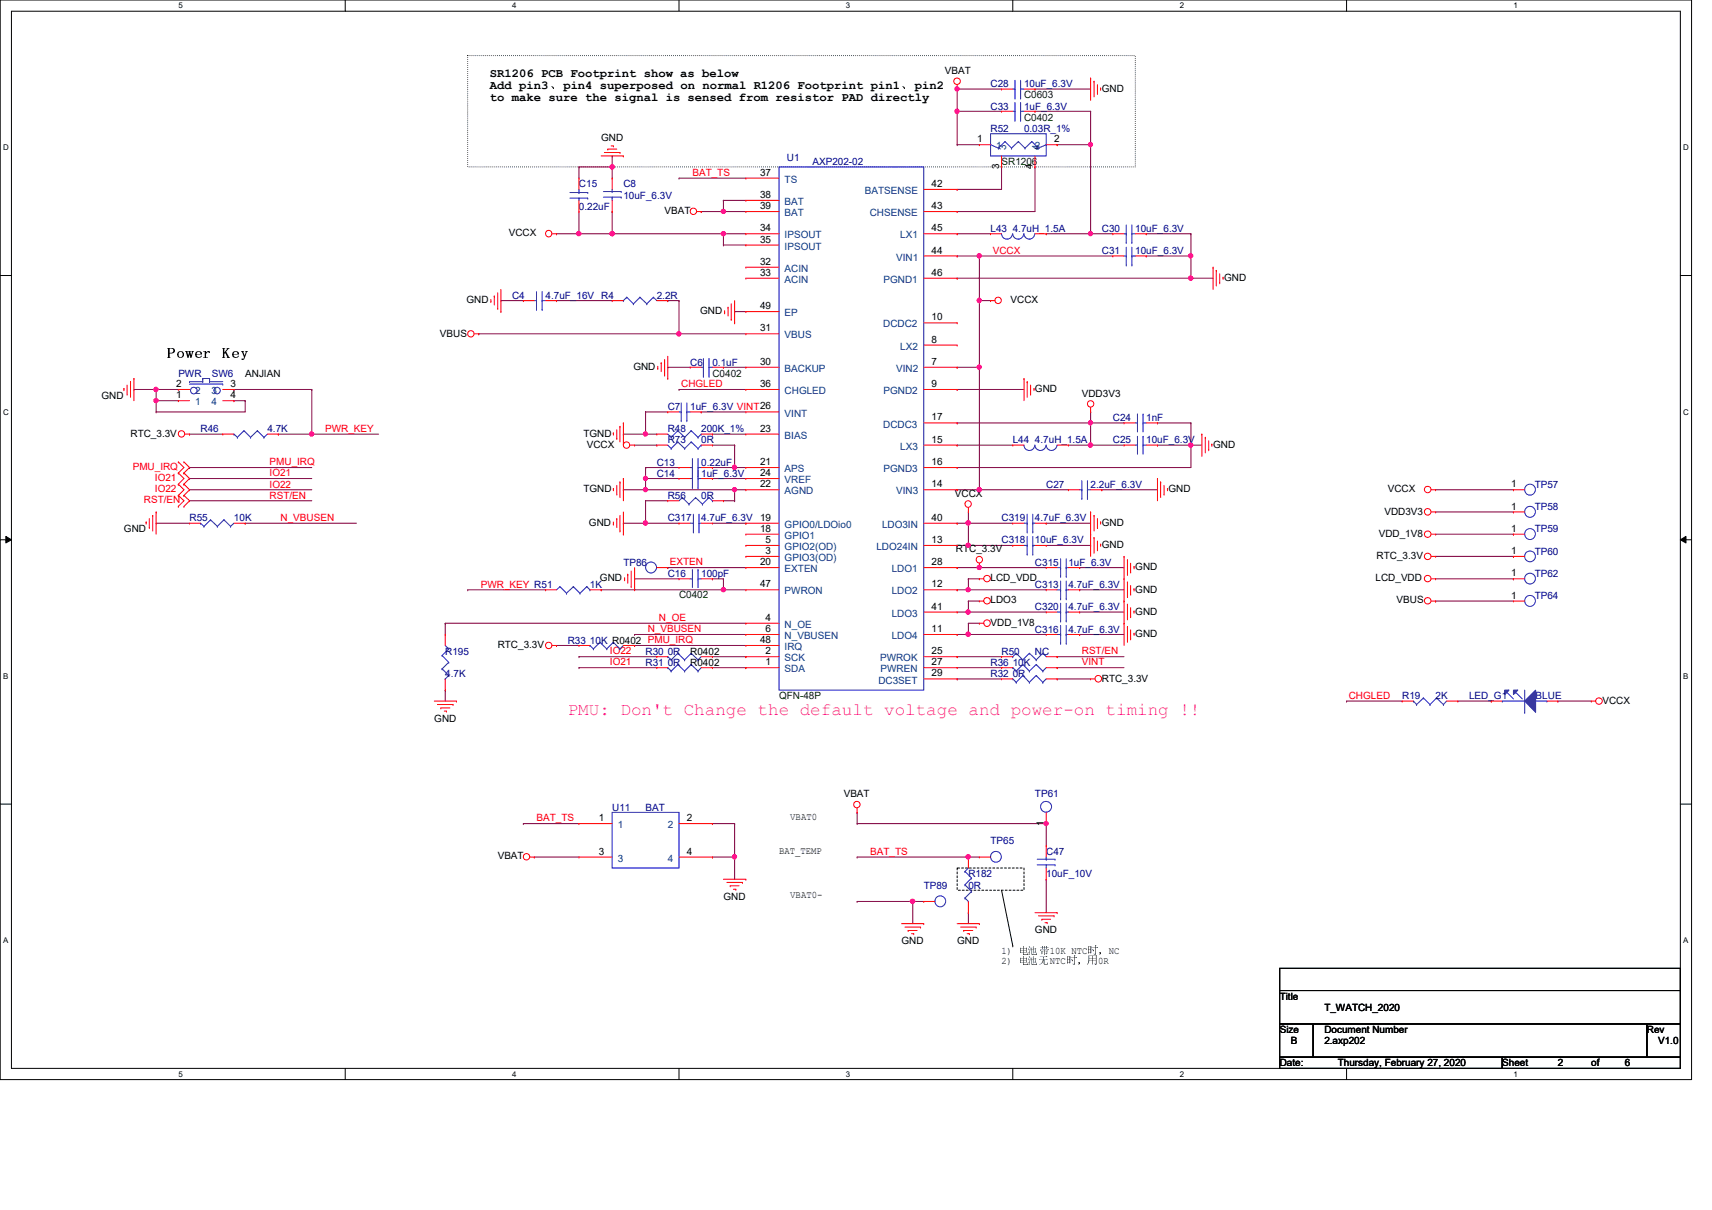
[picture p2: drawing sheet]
<svg xmlns="http://www.w3.org/2000/svg" width="297mm" height="210mm" viewBox="0 0 297 210" stroke-linecap="round" stroke-linejoin="round" font-family="sans-serif">
<defs><g id="words">
<text font-size="3" fill="#f0f" x="98.5" y="124">PMU: Don't Change the default voltage and power-on timing !!</text>
<text font-size="2.7" x="29" y="62.2">Power Key</text>
<g font-size="2.1">
<text x="85" y="15.5">Add pin3、pin4 superposed on normal R1206 Footprint pin1、pin2</text>
<text x="85" y="13.3">SR1206 PCB Footprint show as below</text>
<text x="85" y="17.6">to make sure the signal is sensed from resistor PAD directly</text>
</g>
<g font-size="1.7">
<text x="164" y="12.8">VBAT</text>
<text x="191.2" y="15.9">GND</text>
<text x="104.3" y="24.4">GND</text>
<text x="169.5" y="24.7">1</text>
<text x="173.4" y="29.4" transform="rotate(-90 173.4 29.4)">3</text>
<text x="179.2" y="29.4" transform="rotate(-90 179.2 29.4)">4</text>
<text x="182.9" y="24.7">2</text>
<text x="131.9" y="30.5">37</text>
<text x="131.9" y="34.3">38</text>
<text x="161.6" y="32.4">42</text>
<text x="88.3" y="41">VCCX</text>
<text x="115.3" y="37.1">VBAT</text>
<text x="131.9" y="36.3">39</text>
<text x="131.9" y="40.1">34</text>
<text x="161.6" y="36.3">43</text>
<text x="161.6" y="40.1">45</text>
<text x="131.9" y="42.1">35</text>
<text x="131.9" y="47.8">33</text>
<text x="131.9" y="45.9">32</text>
<text x="161.6" y="44">44</text>
<text x="161.6" y="47.8">46</text>
<text x="80.9" y="52.6">GND</text>
<text x="131.9" y="53.6">49</text>
<text x="175.3" y="52.6">VCCX</text>
<text x="212.4" y="48.7">GND</text>
<text x="76.3" y="58.4">VBUS</text>
<text x="121.5" y="54.5">GND</text>
<text x="131.9" y="57.5">31</text>
<text x="161.6" y="55.6">10</text>
<text x="161.6" y="59.4">8</text>
<text x="42.5" y="65.3">ANJIAN</text>
<text x="109.9" y="64.2">GND</text>
<text x="131.9" y="63.3">30</text>
<text x="161.6" y="63.3">7</text>
<text x="17.6" y="69.2">GND</text>
<text x="30.6" y="69.1">1</text>
<text x="30.6" y="67.1">2</text>
<text x="40" y="67.1">3</text>
<text x="40" y="69.1">4</text>
<text x="131.9" y="67.1">36</text>
<text x="161.6" y="67.1">9</text>
<text x="179.6" y="68">GND</text>
<text x="187.7" y="68.8">VDD3V3</text>
<text x="22.6" y="75.7">RTC_3.3V</text>
<text x="101.2" y="75.7">TGND</text>
<text x="101.8" y="77.7">VCCX</text>
<text x="131.9" y="74.9">23</text>
<text x="161.6" y="72.9">17</text>
<text x="161.6" y="76.8">15</text>
<text x="210.5" y="77.7">GND</text>
<text x="131.9" y="80.7">21</text>
<text x="131.9" y="82.6">24</text>
<text x="161.6" y="80.7">16</text>
<text x="101.2" y="85.4">TGND</text>
<text x="131.9" y="84.5">22</text>
<text x="161.6" y="84.5">14</text>
<text x="165.7" y="86.2">VCCX</text>
<text x="202.7" y="85.4">GND</text>
<text x="240.2" y="89.3">VDD3V3</text>
<text x="240.8" y="85.4">VCCX</text>
<text x="262.2" y="84.5">1</text>
<text x="262.2" y="88.4">1</text>
<text x="21.5" y="92.4">GND</text>
<text x="102.2" y="91.2">GND</text>
<text x="131.9" y="90.3">19</text>
<text x="131.9" y="92.2">18</text>
<text x="132.8" y="94.2">5</text>
<text x="161.6" y="90.3">40</text>
<text x="161.6" y="94.2">13</text>
<text x="165.9" y="95.8">RTC_3.3V</text>
<text x="191.2" y="91.2">GND</text>
<text x="191.2" y="95">GND</text>
<text x="239.2" y="93.1">VDD_1V8</text>
<text x="262.2" y="92.2">1</text>
<text x="104.1" y="100.8">GND</text>
<text x="131.9" y="98">20</text>
<text x="131.9" y="101.9">47</text>
<text x="132.8" y="96.1">3</text>
<text x="161.6" y="98">28</text>
<text x="161.6" y="101.9">12</text>
<text x="171.9" y="100.8">LCD_VDD</text>
<text x="197" y="98.9">GND</text>
<text x="238.7" y="100.8">LCD_VDD</text>
<text x="238.8" y="97">RTC_3.3V</text>
<text x="262.2" y="96.1">1</text>
<text x="262.2" y="100">1</text>
<text x="132.8" y="107.7">4</text>
<text x="161.6" y="105.7">41</text>
<text x="171.9" y="104.7">LDO3</text>
<text x="197" y="102.8">GND</text>
<text x="197" y="106.6">GND</text>
<text x="242.3" y="104.7">VBUS</text>
<text x="262.2" y="103.8">1</text>
<text x="86.4" y="112.4">RTC_3.3V</text>
<text x="119.8" y="113.6">R0402</text>
<text x="131.9" y="111.5">48</text>
<text x="132.8" y="109.6">6</text>
<text x="132.8" y="113.5">2</text>
<text x="161.6" y="109.6">11</text>
<text x="161.6" y="113.5">25</text>
<text x="171.9" y="108.6">VDD_1V8</text>
<text x="197" y="110.5">GND</text>
<text x="119.8" y="115.5">R0402</text>
<text x="132.8" y="115.4">1</text>
<text x="161.6" y="115.4">27</text>
<text x="161.6" y="117.3">29</text>
<text x="191.2" y="118.2">RTC_3.3V</text>
<text x="75.4" y="125.2">GND</text>
<text x="278" y="122.1">VCCX</text>
<text x="103.9" y="142.5">1</text>
<text x="119.2" y="142.5">2</text>
<text x="137.1" y="142.3">VBAT0</text>
<text x="146.4" y="138.3">VBAT</text>
<text x="181.1" y="143.3" transform="rotate(-90 181.1 143.3)">1</text>
<text x="86.4" y="149.1">VBAT</text>
<text x="103.9" y="148.3">3</text>
<text x="119.2" y="148.3">4</text>
<text x="135.2" y="148.1">BAT_TEMP</text>
<text x="137.1" y="155.8">VBAT0-</text>
<text x="125.5" y="156">GND</text>
<text x="179.6" y="161.8">GND</text>
<text x="156.4" y="163.8">GND</text>
<text x="166.1" y="163.8">GND</text>
<text x="173.8" y="167.2">2) 电电电NTC时，用0R</text>
<text x="173.8" y="165.5">1) 电电电10K NTC时，NC</text>
<text x="222" y="173.4">Title</text>
<text x="222" y="179.2">Size</text>
<text x="229.8" y="179.2">Document Number</text>
<text x="229.8" y="175.3">T_WATCH_2020</text>
<text x="285.7" y="179.2">Rev</text>
<text x="222" y="185">Date:</text>
<text x="224" y="181.1">B</text>
<text x="229.8" y="181.1">2.axp202</text>
<text x="232.1" y="185">Thursday, February 27, 2020</text>
<text x="260.6" y="185">Sheet</text>
<text x="270.3" y="185">2</text>
<text x="276.1" y="185">of</text>
<text x="281.9" y="185">6</text>
<text x="287.7" y="181.1">V1.0</text>
</g>
<g font-size="1.7" fill="#00007f">
<text x="171.9" y="15.2">C28</text>
<text x="177.7" y="15.2">10uF_6.3V</text>
<text x="171.9" y="19">C33</text>
<text x="171.9" y="22.9">R52</text>
<text x="177.7" y="19">1uF_6.3V</text>
<text x="177.7" y="22.9">0.03R_1%</text>
<text x="136.5" y="27.9">U1</text>
<text x="141" y="28.7">AXP202-02</text>
<text x="100.5" y="32.5">C15</text>
<text x="108.2" y="32.5">C8</text>
<text x="108.2" y="34.5">10uF_6.3V</text>
<text x="100.5" y="36.4">0.22uF</text>
<text x="171.9" y="40.2">L43 4.7uH_1.5A</text>
<text x="191.2" y="40.2">C30</text>
<text x="197" y="40.2">10uF_6.3V</text>
<text x="191.2" y="44.1">C31</text>
<text x="197" y="44.1">10uF_6.3V</text>
<text x="88.9" y="51.8">C4</text>
<text x="94.7" y="51.8">4.7uF_16V R4</text>
<text x="114" y="51.8">2.2R</text>
<text x="30.9" y="65.3">PWR</text>
<text x="36.7" y="65.3">SW6</text>
<text x="119.8" y="63.4">C6</text>
<text x="123.6" y="63.4">0.1uF</text>
<text x="115.9" y="71.1">C7</text>
<text x="119.8" y="71.1">1uF_6.3V VINT26</text>
<text x="34.8" y="75">R46</text>
<text x="46.4" y="75">4.7K</text>
<text x="115.9" y="75">R48</text>
<text x="115.9" y="76.9">R73</text>
<text x="121.7" y="75">200K_1%</text>
<text x="121.7" y="76.9">0R</text>
<text x="175.7" y="76.9">L44 4.7uH_1.5A</text>
<text x="193.1" y="73.1">C24</text>
<text x="193.1" y="76.9">C25</text>
<text x="198.9" y="73.1">1nF</text>
<text x="198.9" y="76.9">10uF_6.3V</text>
<text x="114" y="80.8">C13</text>
<text x="114" y="82.7">C14</text>
<text x="121.7" y="80.8">0.22uF</text>
<text x="121.7" y="82.7">1uF_6.3V</text>
<text x="115.9" y="86.6">R56</text>
<text x="121.7" y="86.6">0R</text>
<text x="181.5" y="84.6">C27</text>
<text x="189.2" y="84.6">2.2uF_6.3V</text>
<text x="266.3" y="84.6">TP57</text>
<text x="266.3" y="88.5">TP58</text>
<text x="32.9" y="90.4">R55</text>
<text x="40.6" y="90.4">10K</text>
<text x="115.9" y="90.4">C317</text>
<text x="121.7" y="90.4">4.7uF_6.3V</text>
<text x="173.8" y="94.3">C318</text>
<text x="173.8" y="90.4">C319</text>
<text x="179.6" y="94.3">10uF_6.3V</text>
<text x="179.6" y="90.4">4.7uF_6.3V</text>
<text x="266.3" y="92.4">TP59</text>
<text x="108.2" y="98.1">TP86</text>
<text x="115.9" y="100.1">C16</text>
<text x="121.7" y="100.1">100pF</text>
<text x="179.6" y="98.1">C315</text>
<text x="185.4" y="98.1">1uF_6.3V</text>
<text x="266.3" y="96.2">TP60</text>
<text x="266.3" y="100.1">TP62</text>
<text x="102.4" y="102">1K</text>
<text x="179.6" y="105.9">C320</text>
<text x="179.6" y="102">C313</text>
<text x="185.4" y="105.9">4.7uF_6.3V</text>
<text x="185.4" y="102">4.7uF_6.3V</text>
<text x="266.3" y="103.9">TP64</text>
<text x="77.3" y="113.6">R195</text>
<text x="98.5" y="111.7">R33 10K R0402 PMU_IRQ</text>
<text x="112" y="113.6">R30 0R</text>
<text x="173.8" y="113.6">R50</text>
<text x="179.6" y="113.6">NC</text>
<text x="179.6" y="109.7">C316</text>
<text x="185.4" y="109.7">4.7uF_6.3V</text>
<text x="77.3" y="117.4">4.7K</text>
<text x="112" y="115.5">R31 0R</text>
<text x="171.9" y="115.5">R36 10K</text>
<text x="171.9" y="117.4">R32 0R</text>
<text x="243.3" y="121.3">R19</text>
<text x="249.1" y="121.3">2K</text>
<text x="254.9" y="121.3">LED_G1</text>
<text x="266.4" y="121.3">BLUE</text>
<text x="106.2" y="140.6">U11</text>
<text x="112" y="140.6">BAT</text>
<text x="179.6" y="138.3">TP61</text>
<text x="171.9" y="146.4">TP65</text>
<text x="181.5" y="148.3">C47</text>
<text x="160.3" y="154.1">TP89</text>
<text x="168" y="152.2">R182</text>
<text x="168" y="154.1">0R</text>
<text x="181.5" y="152.2">10uF_10V</text>
</g>
<g font-size="1.7" fill="#003f00">
<text x="177.7" y="17.1">C0603</text>
<text x="177.7" y="20.9">C0402</text>
<text x="173.8" y="28.7">SR1206</text>
<text x="123.6" y="65.3">C0402</text>
<text x="117.8" y="103.8">C0402</text>
<text x="135.2" y="121.3">QFN-48P</text>
</g>
<g font-size="1.7" fill="#003f7f">
<text x="172.8" y="25.9">1</text>
<text x="174.6" y="26.1" transform="rotate(-90 174.6 26.1)">3</text>
<text x="179.6" y="25.9">2</text>
<text x="180.4" y="26.1" transform="rotate(-90 180.4 26.1)">4</text>
<text x="136.1" y="31.7">TS</text>
<text x="136.1" y="35.6">BAT</text>
<text x="150.1" y="33.7">BATSENSE</text>
<text x="136.1" y="37.5">BAT</text>
<text x="136.1" y="41.4">IPSOUT</text>
<text x="150.9" y="37.5">CHSENSE</text>
<text x="156.2" y="41.4">LX1</text>
<text x="136.1" y="43.3">IPSOUT</text>
<text x="136.1" y="47.2">ACIN</text>
<text x="155.5" y="45.2">VIN1</text>
<text x="136.1" y="49.1">ACIN</text>
<text x="153.3" y="49.1">PGND1</text>
<text x="136.1" y="54.9">EP</text>
<text x="136.1" y="58.7">VBUS</text>
<text x="153.2" y="56.8">DCDC2</text>
<text x="136.1" y="64.5">BACKUP</text>
<text x="155.5" y="64.5">VIN2</text>
<text x="156.2" y="60.7">LX2</text>
<text x="33.9" y="70.3">1</text>
<text x="33.9" y="68.4">2</text>
<text x="36.7" y="68.4">3</text>
<text x="36.7" y="70.3">4</text>
<text x="136.1" y="68.4">CHGLED</text>
<text x="153.3" y="68.4">PGND2</text>
<text x="136.1" y="72.3">VINT</text>
<text x="136.1" y="76.1">BIAS</text>
<text x="153.2" y="74.2">DCDC3</text>
<text x="136.1" y="81.9">APS</text>
<text x="136.1" y="83.8">VREF</text>
<text x="153.3" y="81.9">PGND3</text>
<text x="156.2" y="78">LX3</text>
<text x="136.1" y="85.8">AGND</text>
<text x="155.5" y="85.8">VIN3</text>
<text x="136.1" y="91.6">GPIO0/LDOio0</text>
<text x="136.1" y="93.5">GPIO1</text>
<text x="136.1" y="95.4">GPIO2(OD)</text>
<text x="152.1" y="95.4">LDO24IN</text>
<text x="153" y="91.6">LDO3IN</text>
<text x="136.1" y="97.3">GPIO3(OD)</text>
<text x="136.1" y="99.3">EXTEN</text>
<text x="154.7" y="99.3">LDO1</text>
<text x="136.1" y="103.1">PWRON</text>
<text x="154.7" y="103.1">LDO2</text>
<text x="154.7" y="107">LDO3</text>
<text x="136.1" y="108.9">N_OE</text>
<text x="136.1" y="110.9">N_VBUSEN</text>
<text x="136.1" y="112.8">IRQ</text>
<text x="154.7" y="110.9">LDO4</text>
<text x="136.1" y="114.7">SCK</text>
<text x="136.1" y="116.6">SDA</text>
<text x="152.4" y="118.6">DC3SET</text>
<text x="152.7" y="114.7">PWROK</text>
<text x="152.8" y="116.6">PWREN</text>
<text x="107.2" y="143.7">1</text>
<text x="115.9" y="143.7">2</text>
<text x="107.2" y="149.5">3</text>
<text x="115.9" y="149.5">4</text>
</g>
<g font-size="1.7" fill="#f00">
<text x="120.1" y="30.5">BAT_TS</text>
<text x="172.3" y="44">VCCX</text>
<text x="118.2" y="67.2">CHGLED</text>
<text x="56.4" y="74.9">PWR_KEY</text>
<text x="23" y="81.5">PMU_IRQ</text>
<text x="26.9" y="83.5">IO21</text>
<text x="46.8" y="80.7">PMU_IRQ</text>
<text x="46.8" y="82.6">IO21</text>
<text x="25" y="87.3">RST/EN</text>
<text x="26.9" y="85.4">IO22</text>
<text x="46.8" y="84.6">IO22</text>
<text x="46.8" y="86.5">RST/EN</text>
<text x="48.7" y="90.4">N_VBUSEN</text>
<text x="83.4" y="101.9">PWR_KEY R51</text>
<text x="116.2" y="98.1">EXTEN</text>
<text x="114.3" y="107.7">N_OE</text>
<text x="105.8" y="113.5">IO22</text>
<text x="112.4" y="109.7">N_VBUSEN</text>
<text x="187.7" y="113.5">RST/EN</text>
<text x="105.8" y="115.4">IO21</text>
<text x="187.7" y="115.4">VINT</text>
<text x="234" y="121.2">CHGLED</text>
<text x="93.1" y="142.5">BAT_TS</text>
<text x="151" y="148.3">BAT_TS</text>
</g>
<g font-size="1.4">
<text x="30.9" y="1.4">5</text>
<text x="88.9" y="1.4">4</text>
<text x="146.8" y="1.4">3</text>
<text x="204.7" y="1.4">2</text>
<text x="262.6" y="1.4">1</text>
<text x=".5" y="26.1">D</text>
<text x="292.1" y="26.1">D</text>
<text x=".5" y="71.9">C</text>
<text x="292.1" y="71.9">C</text>
<text x=".5" y="117.8">B</text>
<text x="292.1" y="117.8">B</text>
<text x=".5" y="163.6">A</text>
<text x="292.1" y="163.6">A</text>
<text x="30.9" y="186.8">5</text>
<text x="88.9" y="186.8">4</text>
<text x="146.8" y="186.8">3</text>
<text x="204.7" y="186.8">2</text>
<text x="262.6" y="186.8">1</text>
</g>
</g></defs>
<path d="M0 0h293.5v187.3h-293.5zM2 1.9h289.5v183.4h-289.5z" fill="none" stroke="#000" stroke-width=".17"/>
<g fill="#fff">
<path d="M30.9 .2h.8v1.5h-.8z"/>
<path d="M30.9 185.5h.8v1.6h-.8z"/>
</g>
<path d="M59.9 0v1.9M59.9 185.3v2" fill="none" stroke="#000" stroke-width=".17"/>
<g fill="#fff">
<path d="M88.9 .2h.7v1.5h-.7z"/>
<path d="M88.9 185.5h.7v1.6h-.7z"/>
</g>
<path d="M117.8 0v1.9M117.8 185.3v2" fill="none" stroke="#000" stroke-width=".17"/>
<g fill="#fff">
<path d="M146.8 .2h.7v1.5h-.7z"/>
<path d="M146.8 185.5h.7v1.6h-.7z"/>
</g>
<path d="M175.7 0v1.9M175.7 185.3v2" fill="none" stroke="#000" stroke-width=".17"/>
<g fill="#fff">
<path d="M204.7 .2h.7v1.5h-.7z"/>
<path d="M204.7 185.5h.7v1.6h-.7z"/>
</g>
<path d="M233.6 0v1.9M233.6 185.3v2" fill="none" stroke="#000" stroke-width=".17"/>
<g fill="#fff">
<path d="M262.6 .2h.8v1.5h-.8z"/>
<path d="M262.6 185.5h.8v1.6h-.8z"/>
<path d="M.5 24.8h1v1.6h-1z"/>
<path d="M292.1 24.8h.9v1.6h-.9z"/>
<path d="M.5 70.7h1v1.5h-1z"/>
<path d="M292.1 70.7h.9v1.5h-.9z"/>
</g>
<path d="M0 47.8h2M291.5 47.8h2" fill="none" stroke="#000" stroke-width=".17"/>
<g fill="#fff">
<path d="M.5 116.5h.9v1.6h-.9z"/>
<path d="M292.1 116.5h.8v1.6h-.8z"/>
</g>
<path d="M0 93.6h2M1 93l1 .6-1 .6zM291.5 93.6l1-.6v1.2zM291.5 93.6h2" fill="none" stroke="#000" stroke-width=".17"/>
<path d="M1 93l1 .6-1 .6zM291.5 93.6l1-.6v1.2z" fill="#000"/>
<g fill="#fff">
<path d="M.5 162.4h.9v1.5h-.9z"/>
<path d="M292.1 162.4h.8v1.5h-.8z"/>
</g>
<path d="M0 139.5h2M291.5 139.5h2M173.8 154.4l1.9 9.7M175.7 164.1h.1" fill="none" stroke="#000" stroke-width=".17"/>
<path d="M81.1 9.7h115.9v19.3h-115.9z" fill="none" stroke="#000" stroke-width=".17" stroke-dasharray="0 .3"/>
<path d="M166.1 150.6h11.6v3.8h-11.6z" fill="none" stroke="#000" stroke-width=".17" stroke-dasharray=".3 .3"/>
<path d="M27.1 71.5h.1M27.1 69.5h.1M27.1 69.5v2M40.6 69.5h.1M40.6 69.5h1.9M42.5 69.5h.1M42.5 69.5v2h-15.4" fill="none" stroke="#7f003f" stroke-width=".17"/>
<circle cx="27.1" cy="69.5" r=".37" fill="#f0f"/>
<circle cx="27.1" cy="69.5" r=".37" fill="none" stroke="#f0f" stroke-width=".17"/>
<path d="M23.2 67.6h.1M23.2 67.6h3.9M27.1 69.5h.1M27.1 67.6h.1M27.1 69.5h3.8M27.1 67.6v1.9" fill="none" stroke="#7f003f" stroke-width=".17"/>
<circle cx="27.1" cy="67.6" r=".38" fill="#f0f"/>
<circle cx="27.1" cy="67.6" r=".38" fill="none" stroke="#f0f" stroke-width=".17"/>
<path d="M27.1 67.6h.1M27.1 67.6h3.8M32.9 75.3h.1M32.9 75.3h5.7M48.3 75.3h.1M48.3 75.3h5.8" fill="none" stroke="#7f003f" stroke-width=".17"/>
<circle cx="54.1" cy="75.3" r=".37" fill="#f0f"/>
<circle cx="54.1" cy="75.3" r=".37" fill="none" stroke="#f0f" stroke-width=".17"/>
<path d="M179.6 29h.1M179.6 29v7.7M106.2 40.6h.1M106.2 40.6h19.3M40.6 67.6h.1M40.6 67.6h13.5M54.1 67.6h.1M54.1 75.3h.1M54.1 67.6v7.7M54.1 75.3h11.6" fill="none" stroke="#7f003f" stroke-width=".17"/>
<circle cx="106.2" cy="40.5" r=".37" fill="#f0f"/>
<circle cx="106.2" cy="40.5" r=".37" fill="none" stroke="#f0f" stroke-width=".17"/>
<g fill="none" stroke="#7f003f" stroke-width=".17">
<path d="M169.9 52.2h.1M169.9 52.2v11.5M169.9 52.2h2M206.6 44.4h.1M206.6 44.4v3.9M108.2 75.3h.1M108.2 75.3h3.8M189.2 73.4h.1M189.2 73.4v3.8M81.1 102.3h.1M81.1 102.3h13.6M125.5 100.4h.1"/>
<path d="M125.5 100.4v1.9"/>
</g>
<circle cx="125.5" cy="102.3" r=".37" fill="#f0f"/>
<circle cx="125.5" cy="102.3" r=".37" fill="none" stroke="#f0f" stroke-width=".17"/>
<g fill="none" stroke="#7f003f" stroke-width=".17">
<path d="M125.5 42.5h.1M125.5 40.6h.1M125.5 42.5h3.9M125.5 40.6v1.9M112 71.5h.1M112 71.5v3.8M125.5 63.7h.1M125.5 63.7h3.9M166.1 67.6h.1M166.1 67.6h11.6M112 81.1h.1M112 81.1h5.8"/>
<path d="M166.1 85h.1M166.1 85h19.3M169.9 85h.1M104.3 102.3h.1M104.3 102.3h21.2M110.1 100.4h.1M110.1 100.4h7.7"/>
</g>
<circle cx="169.9" cy="84.9" r=".37" fill="#f0f"/>
<circle cx="169.9" cy="84.9" r=".37" fill="none" stroke="#f0f" stroke-width=".17"/>
<path d="M166.1 63.7h.1M166.1 63.7h3.8M169.9 63.7h.1M169.9 63.7v21.3" fill="none" stroke="#7f003f" stroke-width=".17"/>
<circle cx="169.9" cy="84.9" r=".37" fill="#f0f"/>
<circle cx="169.9" cy="84.9" r=".37" fill="none" stroke="#f0f" stroke-width=".17"/>
<circle cx="169.9" cy="63.7" r=".37" fill="#f0f"/>
<circle cx="169.9" cy="63.7" r=".37" fill="none" stroke="#f0f" stroke-width=".17"/>
<path d="M166.1 19.3h.1M166.1 19.3v5.8M121.7 71.5h.1M121.7 71.5h7.7" fill="none" stroke="#7f003f" stroke-width=".17"/>
<circle cx="166" cy="19.3" r=".38" fill="#f0f"/>
<circle cx="166" cy="19.3" r=".38" fill="none" stroke="#f0f" stroke-width=".17"/>
<path d="M106.2 29h.1M106.2 36.7h.1M106.2 29v1.9M106.2 36.7v3.9" fill="none" stroke="#7f003f" stroke-width=".17"/>
<circle cx="106.2" cy="40.5" r=".37" fill="#f0f"/>
<circle cx="106.2" cy="40.5" r=".37" fill="none" stroke="#f0f" stroke-width=".17"/>
<path d="M115.9 63.7h.1M115.9 63.7h3.9M189.2 77.2h.1M189.2 77.2h5.8M187.3 102.3h.1M187.3 102.3h7.7" fill="none" stroke="#7f003f" stroke-width=".17"/>
<circle cx="189.2" cy="77.2" r=".38" fill="#f0f"/>
<circle cx="189.2" cy="77.2" r=".38" fill="none" stroke="#f0f" stroke-width=".17"/>
<path d="M169.9 44.4h.1M169.9 44.4v7.8" fill="none" stroke="#7f003f" stroke-width=".17"/>
<circle cx="169.9" cy="52.1" r=".38" fill="#f0f"/>
<circle cx="169.9" cy="52.1" r=".38" fill="none" stroke="#f0f" stroke-width=".17"/>
<path d="M169.9 44.4h.1M169.9 44.4h23.2" fill="none" stroke="#7f003f" stroke-width=".17"/>
<circle cx="169.9" cy="44.4" r=".37" fill="#f0f"/>
<circle cx="169.9" cy="44.4" r=".37" fill="none" stroke="#f0f" stroke-width=".17"/>
<path d="M166.1 48.3h.1M166.1 48.3h40.5M127.5 77.2h.1M127.5 77.2v3.9h-3.9M123.6 81.1h.1" fill="none" stroke="#7f003f" stroke-width=".17"/>
<circle cx="206.6" cy="48.3" r=".38" fill="#f0f"/>
<circle cx="206.6" cy="48.3" r=".38" fill="none" stroke="#f0f" stroke-width=".17"/>
<g fill="none" stroke="#7f003f" stroke-width=".17">
<path d="M125.5 34.8h.1M125.5 34.8h3.9M127.5 54.1h.1M127.5 54.1h1.9M189.2 40.6h.1M189.2 40.6h3.9M198.9 40.6h.1M198.9 40.6h7.7M206.6 40.6h.1M206.6 40.6v3.8M123.6 83h.1M123.6 83h5.8"/>
<path d="M181.5 90.8h.1M181.5 90.8h7.7"/>
</g>
<circle cx="189.2" cy="40.5" r=".37" fill="#f0f"/>
<circle cx="189.2" cy="40.5" r=".37" fill="none" stroke="#f0f" stroke-width=".17"/>
<path d="M127.5 81.1h.1M127.5 81.1h1.9M77.3 108.1h.1M77.3 108.1h52.1" fill="none" stroke="#7f003f" stroke-width=".17"/>
<circle cx="127.4" cy="81.1" r=".38" fill="#f0f"/>
<circle cx="127.4" cy="81.1" r=".38" fill="none" stroke="#f0f" stroke-width=".17"/>
<path d="M125.5 34.8h.1M125.5 34.8v1.9" fill="none" stroke="#7f003f" stroke-width=".17"/>
<circle cx="125.5" cy="36.7" r=".37" fill="#f0f"/>
<circle cx="125.5" cy="36.7" r=".37" fill="none" stroke="#f0f" stroke-width=".17"/>
<path d="M121.7 36.7h.1M121.7 36.7h7.7M125.5 36.7h.1M166.1 44.4h.1M166.1 44.4h3.8M123.6 75.3h.1M123.6 75.3h5.8M112 83h.1M112 83v2M127.5 85h.1M127.5 85h1.9" fill="none" stroke="#7f003f" stroke-width=".17"/>
<circle cx="112" cy="84.9" r=".37" fill="#f0f"/>
<circle cx="112" cy="84.9" r=".37" fill="none" stroke="#f0f" stroke-width=".17"/>
<path d="M166.1 32.9h.1M166.1 32.9h7.7M166.1 40.6h.1M166.1 40.6h5.8M112 75.3h.1M112 75.3h2M166.1 77.2h.1M166.1 77.2h9.6M200.8 73.4h.1M200.8 73.4h5.8M191.2 85h.1M191.2 85h9.6" fill="none" stroke="#7f003f" stroke-width=".17"/>
<circle cx="112" cy="75.3" r=".37" fill="#f0f"/>
<circle cx="112" cy="75.3" r=".37" fill="none" stroke="#f0f" stroke-width=".17"/>
<path d="M206.6 48.3h.1M206.6 48.3h3.9M189.2 73.4h.1M189.2 73.4h5.8M206.6 73.4h.1M206.6 73.4v3.8" fill="none" stroke="#7f003f" stroke-width=".17"/>
<circle cx="189.2" cy="73.3" r=".37" fill="#f0f"/>
<circle cx="189.2" cy="73.3" r=".37" fill="none" stroke="#f0f" stroke-width=".17"/>
<path d="M206.6 77.2h.1M206.6 77.2h1.9" fill="none" stroke="#7f003f" stroke-width=".17"/>
<circle cx="206.6" cy="77.2" r=".38" fill="#f0f"/>
<circle cx="206.6" cy="77.2" r=".38" fill="none" stroke="#f0f" stroke-width=".17"/>
<path d="M168 102.3h.1M168 102.3h13.5" fill="none" stroke="#7f003f" stroke-width=".17"/>
<circle cx="168" cy="102.3" r=".37" fill="#f0f"/>
<circle cx="168" cy="102.3" r=".37" fill="none" stroke="#f0f" stroke-width=".17"/>
<path d="M179.6 15.5h.1M179.6 15.5h9.6M181.5 40.6h.1M181.5 40.6h7.7M198.9 44.4h.1M198.9 44.4h7.7M112 71.5h.1M112 71.5h3.9" fill="none" stroke="#7f003f" stroke-width=".17"/>
<circle cx="206.6" cy="44.4" r=".37" fill="#f0f"/>
<circle cx="206.6" cy="44.4" r=".37" fill="none" stroke="#f0f" stroke-width=".17"/>
<path d="M125.5 40.6h.1M125.5 40.6h3.9M112 83h.1M112 83h5.8M166.1 81.1h.1M166.1 81.1h40.5M123.6 100.4h.1M123.6 100.4h1.9" fill="none" stroke="#7f003f" stroke-width=".17"/>
<circle cx="125.5" cy="40.5" r=".37" fill="#f0f"/>
<circle cx="125.5" cy="40.5" r=".37" fill="none" stroke="#f0f" stroke-width=".17"/>
<path d="M117.8 30.9h.1M117.8 30.9h11.6M112 81.1h.1M112 81.1v1.9" fill="none" stroke="#7f003f" stroke-width=".17"/>
<circle cx="112" cy="83" r=".37" fill="#f0f"/>
<circle cx="112" cy="83" r=".37" fill="none" stroke="#f0f" stroke-width=".17"/>
<path d="M168 90.8h.1M168 90.8h7.7M125.5 102.3h.1M125.5 102.3h3.9" fill="none" stroke="#7f003f" stroke-width=".17"/>
<circle cx="168" cy="90.7" r=".38" fill="#f0f"/>
<circle cx="168" cy="90.7" r=".38" fill="none" stroke="#f0f" stroke-width=".17"/>
<g fill="none" stroke="#7f003f" stroke-width=".17">
<path d="M166.1 15.5h.1M166.1 15.5h7.7M179.6 19.3h.1M179.6 19.3h9.6M189.2 19.3h.1M189.2 19.3v21.3M173.8 29h.1M173.8 29v3.9M189.2 25.1h.1M108.2 85h.1M108.2 85h3.8M166.1 94.6h.1"/>
<path d="M166.1 94.6h1.9M166.1 113.9h.1M166.1 117.8h.1M166.1 113.9h7.7M166.1 117.8h7.7"/>
</g>
<circle cx="189.2" cy="25.1" r=".37" fill="#f0f"/>
<circle cx="189.2" cy="25.1" r=".37" fill="none" stroke="#f0f" stroke-width=".17"/>
<path d="M166.1 19.3h.1M166.1 15.5h.1M166.1 19.3h7.7M166.1 15.5v3.8" fill="none" stroke="#7f003f" stroke-width=".17"/>
<circle cx="166" cy="15.4" r=".37" fill="#f0f"/>
<circle cx="166" cy="15.4" r=".37" fill="none" stroke="#f0f" stroke-width=".17"/>
<g fill="none" stroke="#7f003f" stroke-width=".17">
<path d="M83.1 57.9h.1M83.1 57.9h46.3M86.9 52.2h.1M86.9 52.2h3.9M96.6 52.2h.1M96.6 52.2h9.6M115.9 52.2h.1M115.9 52.2h1.9M117.8 52.2h.1M117.8 57.9h.1M117.8 52.2v5.7M200.8 77.2h.1"/>
<path d="M200.8 77.2h5.8M206.6 77.2h.1M206.6 77.2v3.9M166.1 102.3h.1M168 100.4h.1M168 100.4h1.9M168 100.4v1.9h-1.9"/>
</g>
<circle cx="117.8" cy="57.9" r=".38" fill="#f0f"/>
<circle cx="117.8" cy="57.9" r=".38" fill="none" stroke="#f0f" stroke-width=".17"/>
<g fill="none" stroke="#7f003f" stroke-width=".17">
<path d="M166.1 36.7h.1M166.1 25.1h.1M166.1 36.7h13.5M166.1 25.1h3.8M183.4 25.1h.1M183.4 25.1h5.8M100.5 40.6h.1M100.5 40.6h5.7M166.1 73.4h.1M189.2 71.5h.1M189.2 71.5v1.9h-23.1M27.1 90.8h.1"/>
<path d="M27.1 90.8h5.8M42.5 90.8h.1M42.5 90.8h19.3M77.3 119.7h.1M77.3 108.1h.1M77.3 108.1v2M77.3 119.7v1.9M148.7 156.4h.1M148.7 140.9h.1M148.7 142.9h.1M148.7 156.4h9.7M148.7 140.9v2"/>
<path d="M148.7 142.9h32.8M158.4 156.4h.1M158.4 156.4v3.8M168 148.7h.1M168 148.7h1.9"/>
</g>
<circle cx="181.5" cy="142.8" r=".37" fill="#f0f"/>
<circle cx="181.5" cy="142.8" r=".37" fill="none" stroke="#f0f" stroke-width=".17"/>
<path d="M148.7 148.7h.1M148.7 148.7h19.3" fill="none" stroke="#7f003f" stroke-width=".17"/>
<circle cx="168" cy="148.6" r=".38" fill="#f0f"/>
<circle cx="168" cy="148.6" r=".38" fill="none" stroke="#f0f" stroke-width=".17"/>
<path d="M158.4 156.4h.1M158.4 156.4h1.9" fill="none" stroke="#7f003f" stroke-width=".17"/>
<circle cx="158.3" cy="156.4" r=".37" fill="#f0f"/>
<circle cx="158.3" cy="156.4" r=".37" fill="none" stroke="#f0f" stroke-width=".17"/>
<g fill="none" stroke="#7f003f" stroke-width=".17">
<path d="M32.9 85h.1M32.9 81.1h.1M32.9 83h.1M32.9 85h21.2M32.9 81.1h21.2M32.9 83h21.2M169.9 98.5h.1M169.9 98.5h11.6M187.3 98.5h.1M187.3 98.5h7.7M100.5 115.8h.1M100.5 113.9h.1"/>
<path d="M100.5 115.8h13.5M100.5 113.9h13.5M110.1 110.1h.1M110.1 112h.1M110.1 110.1h19.3M110.1 112h19.3M123.6 115.8h5.8M123.6 113.9h5.8M129.4 113.9h.1M129.4 115.8h.1M183.4 117.8h.1M183.4 117.8h5.8"/>
<path d="M168 158.3h.1M168 158.3v1.9M181.5 142.9h.1M181.5 152.5h.1M181.5 142.9v3.8M181.5 152.5v5.8"/>
</g>
<circle cx="169.9" cy="98.4" r=".37" fill="#f0f"/>
<circle cx="169.9" cy="98.4" r=".37" fill="none" stroke="#f0f" stroke-width=".17"/>
<g fill="none" stroke="#7f003f" stroke-width=".17">
<path d="M117.8 67.6h.1M117.8 67.6h11.6M166.1 98.5h.1M166.1 98.5h3.8M249.1 85h13.5M249.1 88.8h13.5M249.1 92.7h13.5M249.1 96.5h13.5M262.6 85h.1M262.6 88.8h.1M262.6 92.7h.1M262.6 96.5h.1"/>
<path d="M96.6 112h.1M96.6 112h3.9M168 110.1h.1M168 110.1h13.5M187.3 110.1h.1M187.3 110.1h7.7M249.1 104.3h.1M249.1 100.4h13.5M249.1 104.3h13.5M262.6 100.4h.1M233.6 121.6h.1M233.6 121.6h9.7"/>
</g>
<circle cx="168" cy="110" r=".38" fill="#f0f"/>
<circle cx="168" cy="110" r=".38" fill="none" stroke="#f0f" stroke-width=".17"/>
<g fill="none" stroke="#7f003f" stroke-width=".17">
<path d="M115.9 98.5h.1M115.9 98.5h13.5M166.1 90.8h.1M166.1 90.8h1.9M168 90.8h.1M168 88.8v5.8M90.8 142.9h.1M90.8 142.9h9.7M92.7 148.7h.1M92.7 148.7h7.8M123.6 148.7h.1M123.6 148.7h3.9"/>
<path d="M127.5 148.7h.1M127.5 148.7v3.8"/>
</g>
<circle cx="127.4" cy="148.6" r=".38" fill="#f0f"/>
<circle cx="127.4" cy="148.6" r=".38" fill="none" stroke="#f0f" stroke-width=".17"/>
<path d="M100.5 36.7v3.9M100.5 40.6h.1M123.6 142.9h.1M123.6 142.9h3.9M127.5 142.9h.1M127.5 142.9v5.8" fill="none" stroke="#7f003f" stroke-width=".17"/>
<circle cx="100.4" cy="40.5" r=".37" fill="#f0f"/>
<circle cx="100.4" cy="40.5" r=".37" fill="none" stroke="#f0f" stroke-width=".17"/>
<path d="M100.5 29h.1M100.5 29v1.9M100.5 29h5.7M106.2 29h.1M96.6 40.6h.1M96.6 40.6h3.9" fill="none" stroke="#7f003f" stroke-width=".17"/>
<circle cx="106.2" cy="29" r=".38" fill="#f0f"/>
<circle cx="106.2" cy="29" r=".38" fill="none" stroke="#f0f" stroke-width=".17"/>
<path d="M106.2 27.1h.1M106.2 27.1v1.9M112 90.8h.1M112 90.8h5.8M123.6 90.8h5.8M129.4 90.8h.1M252.9 121.6h5.8M258.7 121.6h.1M270.3 121.6h.1M270.3 121.6h5.8" fill="none" stroke="#7f003f" stroke-width=".17"/>
<circle cx="112" cy="90.7" r=".38" fill="#f0f"/>
<circle cx="112" cy="90.7" r=".38" fill="none" stroke="#f0f" stroke-width=".17"/>
<path d="M125.5 86.9h2M127.5 86.9h.1M127.5 85h.1M127.5 85v1.9" fill="none" stroke="#7f003f" stroke-width=".17"/>
<circle cx="127.4" cy="84.9" r=".37" fill="#f0f"/>
<circle cx="127.4" cy="84.9" r=".37" fill="none" stroke="#f0f" stroke-width=".17"/>
<g fill="none" stroke="#7f003f" stroke-width=".17">
<path d="M108.2 90.8h.1M108.2 90.8h3.8M112 85h.1M112 86.9h.1M112 90.8h.1M112 85h15.5M112 86.9h3.9M112 86.9v3.9M168 94.6h.1M168 94.6h7.7M166.1 115.8h7.7M173.8 115.8h.1"/>
<path d="M183.4 115.8h.1M183.4 113.9h.1M183.4 115.8h11.6M183.4 113.9h11.6"/>
</g>
<circle cx="168" cy="94.6" r=".37" fill="#f0f"/>
<circle cx="168" cy="94.6" r=".37" fill="none" stroke="#f0f" stroke-width=".17"/>
<path d="M32.9 86.9h.1M32.9 86.9h21.2M181.5 94.6h7.7M189.2 94.6h.1M168 106.2h.1M168 104.3h.1M168 106.2h13.5M168 104.3h1.9M168 104.3v1.9M187.3 106.2h.1M187.3 106.2h7.7" fill="none" stroke="#7f003f" stroke-width=".17"/>
<circle cx="168" cy="106.2" r=".38" fill="#f0f"/>
<circle cx="168" cy="106.2" r=".38" fill="none" stroke="#f0f" stroke-width=".17"/>
<g fill="none" stroke="#7f003f" stroke-width=".17">
<path d="M110.1 77.2h3.9M114 77.2h.1M123.6 77.2h3.9M127.5 77.2h.1M185.4 77.2h3.8M189.2 77.2h.1M166.1 110.1h.1M166.1 106.2h1.9M166.1 110.1h1.9M168 106.2h.1M168 108.1h.1M168 110.1h.1"/>
<path d="M168 108.1h1.9M168 108.1v2"/>
</g>
<g fill="none" stroke="#f00" stroke-width=".17">
<path d="M166.1 15.5h.1M166.1 14.7v.8M173.8 19.3h.1M173.8 19.3h1.9M177.7 19.3h1.9M179.6 19.3h.1M189.2 13.5h.1M189.2 13.5v3.9M189.8 14.1h.1M189.8 14.1v2.7M190.4 16.2h.1M190.4 14.7v1.5"/>
<path d="M191 15.3h.1M191 15.3v.4M104.3 27.1h3.9M104.9 26.5h2.7M105.4 25.9h.1M105.4 25.9h1.6M106 25.3h.4M106.4 25.3h.1M107.6 26.5h.1M108.2 27.1h.1M120.9 36.7h.8M121.7 36.7h.1"/>
<path d="M82.3 57.9h.8M83.1 57.9h.1M85.2 52.3h.1M85.2 51.9v.4M85.8 51.4h.1M85.8 51.4v1.5M86.4 53.5h.1M86.4 50.8v2.7M86.9 54.1h.1M86.9 50.2v3.9M95.8 40.6h.8M96.6 40.6h.1"/>
<path d="M106.2 52.2h.1M106.2 52.2h2M114 52.2h1.9M115.9 52.2h.1M125.7 54.3h.1M125.7 53.9v.4M126.3 53.3h.1M126.3 53.3v1.5M126.9 55.4h.1M126.9 52.7v2.7M127.5 56h.1M127.5 52.2v3.8"/>
<path d="M171.9 52.2h.1M171.9 40.6h.1M171.9 40.6h1.9M171.9 52.2h.7M179.6 40.6h1.9M181.5 40.6h.1M193.1 44.4h.1M193.1 44.4h1.9M197 44.4h1.9M198.9 44.4h.1M210.5 46.4h.1M210.5 46.4v3.8"/>
<path d="M211 46.9h.1M211 46.9v2.7M211.6 49.1h.1M211.6 47.5v1.6M212.2 48.1h.1M212.2 48.1v.4M21.5 67.4h.1M21.5 67.4v.4M22.1 68.4h.1M22.1 66.8v1.6M22.6 66.2h.1M22.6 66.2v2.7"/>
<path d="M23.2 65.7h.1M23.2 65.7v3.8M30.9 69.5h.1M30.9 67.6h.1M30.9 69.5h2M30.9 67.6h2M32.1 75.3h.8M32.9 75.3h.1M38.6 69.5h2M38.6 67.6h2M40.6 67.6h.1M40.6 69.5h.1"/>
<path d="M106.4 75.1h.1M106.4 75.1v.4M107 76.1h.1M107 74.5v1.6M107.6 74h.1M107.6 74v2.7M108.2 73.4h.1M108.2 73.4v3.8M109.3 77.2h.8M110.1 77.2h.1M114.1 63.9h.1M114.1 63.5v.4"/>
<path d="M114.7 62.9h.1M114.7 62.9v1.6M115.3 65.1h.1M115.3 62.4v2.7M115.9 65.7h.1M115.9 71.5h.1M115.9 61.8v3.9M115.9 71.5h1.9M119.8 71.5h1.9M121.7 71.5h.1M177.7 65.7h.1M177.7 65.7v3.8"/>
<path d="M178.2 66.2h.1M178.2 66.2v2.7M178.8 68.4h.1M178.8 66.8v1.6M179.4 67.4h.1M179.4 67.4v.4M189.2 71.5h.1M189.2 70.7v.8M195 73.4h.1M195 73.4h2M198.9 73.4h1.9M200.8 73.4h.1"/>
<path d="M208.5 75.3h.1M208.5 75.3v3.9M209.1 75.9h.1M209.1 75.9v2.7M209.7 78h.1M209.7 76.5v1.5M210.3 77h.1M210.3 77v.4M25.4 90.6h.1M25.4 90.6v.3M25.9 91.5h.1M25.9 90v1.5"/>
<path d="M26.5 89.4h.1M26.5 89.4v2.7M27.1 88.8h.1M27.1 88.8v3.9M30.9 80.1h.1M30.9 82h.1M30.9 84h.1M30.9 85.9h.1M30.9 87.8h.1M30.9 80.1l1 1-1 .9M30.9 82l1 1-1 1M30.9 84l1 1-1 .9"/>
<path d="M30.9 85.9l1 1-1 .9M31.9 82h.1M31.9 80.1h.1M31.9 84h.1M31.9 85.9h.1M31.9 87.8h.1M31.9 80.1l1 1-1 .9M31.9 82l1 1-1 1M31.9 84l1 1-1 .9M31.9 85.9l1 1-1 .9M106.4 84.8h.1M106.4 90.9h.1"/>
<path d="M106.4 84.8v.3M106.4 90.6v.3M107 85.7h.1M107 90h.1M107 84.2v1.5M107 90v1.5M107.6 83.6h.1M107.6 92.1h.1M107.6 83.6v2.7M107.6 89.4v2.7M108.2 83h.1M108.2 92.7h.1"/>
<path d="M108.2 83v3.9M108.2 88.8v3.9M108.9 99.6h.1M108.9 99.6v1.6M109.5 99.1v2.7M110.1 98.5v3.8M115.9 86.9h.1M115.9 86.9h1.9M117.8 81.1h.1M117.8 81.1h2M121.7 81.1h1.9M123.6 81.1h.1"/>
<path d="M123.6 86.9h1.9M125.5 86.9h.1M168 88.8h.1M168 88.1v.7M169.9 98.5h.1M169.9 97.7v.8M181.5 98.5h.1M181.5 98.5h1.9M185.4 85h.1M185.4 85h1.9M185.4 98.5h1.9M187.3 98.5h.1"/>
<path d="M189.2 88.8h.1M189.2 92.7h.1M189.2 88.8v7.7M189.2 85h2M189.8 89.4h.1M189.8 93.3h.1M189.8 89.4v2.7M189.8 93.3v2.7M190.4 91.5h.1M190.4 95.4h.1M190.4 90v1.5M190.4 93.9v1.5"/>
<path d="M191 90.6h.1M191 94.4h.1M191 90.6v.3M191 94.4v.4M191.2 85h.1M195 96.5h.1M195 96.5v15.5M195.6 97.1h.1M195.6 97.1v2.7M196.2 99.2h.1M196.2 97.7v1.5M196.8 98.3h.1"/>
<path d="M196.8 98.3v.4M200.8 83h.1M200.8 83v3.9M201.4 83.6h.1M201.4 83.6v2.7M202 85.7h.1M202 84.2v1.5M202.6 84.8h.1M202.6 84.8v.3M248.3 85h.8M248.3 88.8h.8M248.3 96.5h.8"/>
<path d="M248.3 92.7h.8M249.1 85h.1M249.1 88.8h.1M249.1 96.5h.1M249.1 92.7h.1M262.6 96.5h.1M262.6 96.5h1.9M94.7 102.3h.1M94.7 102.3h1.9M95.8 112h.8M96.6 112h.1M100.5 112h.1"/>
<path d="M100.5 112h1.9M102.4 102.3h1.9M104.3 102.3h.1M108.2 112h1.9M108.4 100.6h.1M108.4 100.2v.4M109.5 101.8h.1M110.1 102.3h.1M110.1 112h.1M169.9 100.4h.1M169.9 104.3h.1M169.9 108.1h.1"/>
<path d="M169.9 100.4h.8M169.9 104.3h.8M169.9 108.1h.8M173.8 115.8h.1M173.8 113.9h.1M173.8 115.8h1.9M173.8 113.9h1.9M181.5 110.1h.1M181.5 115.8h1.9M181.5 113.9h1.9M181.5 110.1h1.9M183.4 115.8h.1"/>
<path d="M183.4 113.9h.1M185.4 110.1h1.9M187.3 110.1h.1M189.2 117.8h.1M189.2 117.8h.8M195 100.4h.1M195 108.1h.1M195 104.3h.1M195.6 101h.1M195.6 108.7h.1M195.6 104.8h.1M195.6 101v2.7"/>
<path d="M195.6 104.8v2.7M195.6 108.7v2.7M196.2 103.1h.1M196.2 110.8h.1M196.2 107h.1M196.2 101.6v1.5M196.2 105.4v1.6M196.2 109.3v1.5M196.8 102.2h.1M196.8 109.9h.1M196.8 106h.1M196.8 102.2v.3"/>
<path d="M196.8 106v.4M196.8 109.9v.3M248.3 100.4h.8M248.3 104.3h.8M249.1 100.4h.1M249.1 104.3h.1M262.6 100.4h.1M262.6 100.4h1.9M75.3 121.6h3.9M75.9 122.2h2.7M76.5 122.8h.1M76.5 122.8h1.6"/>
<path d="M77.1 123.4h.4M77.5 123.4h.1M78.6 122.2h.1M79.2 121.6h.1M243.3 121.6h.1M243.3 121.6h1.9M251 121.6h1.9M252.9 121.6h.1M276.1 121.6h.1M276.1 121.6h.8M91.9 148.7h.8M92.7 148.7h.1"/>
<path d="M125.5 152.5h3.9M126.1 153.1h2.7M126.7 153.7h.1M126.7 153.7h1.5M127.3 154.3h.4M127.7 154.3h.1M128.8 153.1h.1M129.4 152.5h.1M148.7 140.9h.1M148.7 140.2v.7M160.3 156.4h.1M160.3 156.4h1.9"/>
<path d="M168 148.7h.1M168 158.3h.1M168 148.7v1.9M168 156.4v1.9M169.9 148.7h.1M169.9 148.7h2M179.6 158.3h3.8M180.2 158.9h2.7M180.8 159.5h.1M180.8 159.5h1.5M181.5 146.7h.1M181.5 152.5h.1"/>
<path d="M181.5 146.7v2M181.5 150.6v1.9M182.9 158.9h.1M183.4 158.3h.1M156.4 160.2h3.9M157 160.8h2.7M157.6 161.4h.1M157.6 161.4h1.5M158.2 162h.3M158.5 162h.1M159.7 160.8h.1M160.3 160.2h.1"/>
<path d="M166.1 160.2h3.8M166.7 160.8h2.7M167.2 161.4h.1M167.2 161.4h1.6M167.8 162h.4M168.2 162h.1M169.4 160.8h.1M169.9 160.2h.1M181.3 160.1h.4M181.7 160.1h.1"/>
<circle cx="166.1" cy="14.1" r=".56"/>
<circle cx="120.3" cy="36.7" r=".56"/>
<circle cx="81.7" cy="57.9" r=".56"/>
<circle cx="95.2" cy="40.5" r=".56"/>
<circle cx="173.2" cy="52.1" r=".56"/>
<circle cx="31.5" cy="75.3" r=".56"/>
<circle cx="108.7" cy="77.2" r=".56"/>
<circle cx="189.2" cy="70.1" r=".56"/>
<circle cx="168" cy="87.4" r=".56"/>
<circle cx="169.9" cy="97.1" r=".56"/>
<circle cx="247.7" cy="88.8" r=".57"/>
<circle cx="247.7" cy="84.9" r=".56"/>
<circle cx="247.7" cy="92.7" r=".56"/>
<circle cx="247.7" cy="96.5" r=".56"/>
<circle cx="95.2" cy="112" r=".56"/>
<circle cx="171.3" cy="108.1" r=".57"/>
<circle cx="171.3" cy="100.4" r=".56"/>
<circle cx="171.3" cy="104.2" r=".56"/>
<circle cx="190.6" cy="117.7" r=".57"/>
<circle cx="247.7" cy="100.4" r=".56"/>
<circle cx="247.7" cy="104.2" r=".56"/>
<circle cx="148.7" cy="139.6" r=".56"/>
<circle cx="277.4" cy="121.6" r=".56"/>
<circle cx="91.3" cy="148.6" r=".56"/>
</g>
<path d="M222 168h69.5v3.8h-69.5zM222 171.8h69.5v5.8h-69.5zM222 177.6h5.8v5.8h-5.8zM227.8 177.6h57.9v5.8h-57.9zM285.7 177.6h5.8v5.8h-5.8zM222 183.4h38.6v1.9h-38.6zM260.6 183.4h30.9v1.9h-30.9z" fill="none" stroke="#000" stroke-width=".17"/>
<g fill="none" stroke="#00f" stroke-width=".17">
<path d="M175.7 19.3h.4M176.1 19.3h.1M176.1 17.8v3.1M177.1 19.3h.1M177.1 19.3h.6M177.1 17.8v3.1M176.1 20.9h.1M177.1 20.9h.1M108.2 52.2h.1M108.8 51.6h.1M108.8 51.6l1.1 1.1M108.8 51.6l-.6 .6"/>
<path d="M109.9 52.7h.1M111 51.6h.1M111 51.6l1.2 1.1M111 51.6l-1.1 1.1M112.2 52.7h.1M113.4 51.6h.1M113.4 51.6l.6 .6M113.4 51.6l-1.2 1.1M173.8 40.6a.95 .95 0 0 0 .9 .9 .95 .95 0 0 0 1-.9M175.7 40.6a.95 .95 0 0 0 1 .9 .95 .95 0 0 0 .9-.9M177.7 40.6a.93 .93 0 0 0 .9 .9 .93 .93 0 0 0 .9-.9M195 44.4h.4"/>
<path d="M195.4 44.4h.1M195.4 46h.1M195.4 42.9v3.1M196.4 46h.1M196.4 44.4h.1M196.4 44.4h.6M196.4 42.9v3.1M32.9 66.2h.1M32.9 66.2h2.3M32.9 66.6h5.7M35.2 65.7h.1M35.2 66.2h.1"/>
<path d="M35.2 65.7h1.2M35.2 65.7v.5M36.4 65.7h.1M36.4 66.2h.1M36.4 65.7v.5M36.4 66.2h2.2M38.6 66.6h.1M117.8 71.5h.4M118.2 71.5h.1M118.2 73h.1M118.2 69.9v3.1M119.2 73h.1"/>
<path d="M119.2 71.5h.1M119.2 71.5h.6M119.2 69.9v3.1M120.1 79.5v3.1M121.1 79.5v3.1M197 73.4h.4M197.4 73.4h.1M197.4 71.8h.1M197.4 71.8v3.1M198.3 71.8h.1M198.3 73.4h.1M198.3 73.4h.6"/>
<path d="M198.3 71.8v3.1M118.4 86.3h.1M118.4 86.3l-.6 .6M118.4 86.3l1.1 1.2M119.5 87.5h.1M119.8 81.1h.3M120.1 81.1h.1M120.1 82.6h.1M120.7 86.3h.1M120.7 86.3l-1.2 1.2M120.7 86.3l1.2 1.2M121.1 82.6h.1"/>
<path d="M121.1 81.1h.1M121.1 81.1h.6M121.9 87.5h.1M123 86.3h.1M123 86.3l-1.1 1.2M123 86.3l.6 .6M123.6 86.9h.1M183.4 98.5h.6M184 100h.1M184 98.5h.1M184 96.9v3.1M185 98.5h.1"/>
<path d="M185 100h.1M185 98.5h.4M185 96.9v3.1M187.3 85h.4M187.7 85h.1M187.7 86.5h.1M187.7 83.4v3.1M188.7 86.5h.1M188.7 85h.1M188.7 85h.5M188.7 83.4v3.1M97.2 101.8h.1"/>
<path d="M97.2 101.8l-.6 .5M97.2 101.8l1.1 1.1M98.3 102.9h.1M99.5 101.8h.1M99.5 101.8l-1.2 1.1M99.5 101.8l1.1 1.1M100.6 102.9h.1M101.8 101.8h.1M101.8 101.8l-1.2 1.1M101.8 101.8l.6 .5M102.4 102.3h.1M102.4 112h.1"/>
<path d="M102.4 112l.6 .6M103 112.6h.1M104.1 111.4h.1M104.1 111.4l1.2 1.2M104.1 111.4l-1.1 1.2M105.3 112.6h.1M106.4 111.4h.1M106.4 111.4l1.2 1.2M106.4 111.4l-1.1 1.2M107.6 112.6h.1M108.2 112l-.6 .6M175.7 115.8h.1"/>
<path d="M175.7 113.9h.1M175.7 115.8l.6 .6M176.3 116.4h.1M176.3 113.3h.1M176.3 113.3l1.2 1.2M176.3 113.3l-.6 .6M177.5 115.3h.1M177.5 114.5h.1M177.5 115.3l1.1 1.1M177.5 115.3l-1.2 1.1M178.6 116.4h.1M178.6 113.3h.1"/>
<path d="M178.6 113.3l1.2 1.2M178.6 113.3l-1.1 1.2M179.8 115.3h.1M179.8 114.5h.1M179.8 115.3l1.1 1.1M179.8 115.3l-1.2 1.1M180.9 116.4h.1M180.9 113.3h.1M180.9 113.3l.6 .6M180.9 113.3l-1.1 1.2M181.5 115.8l-.6 .6M183.4 110.1h.6"/>
<path d="M184 111.6h.1M184 110.1h.1M184 108.5v3.1M185 110.1h.1M185 111.6h.1M185 108.5v3.1M185 110.1h.4M245.2 121.6h.1M245.2 121.6l.6 .6M245.8 122.2h.1M247 121.1h.1M247 121.1l1.1 1.1"/>
<path d="M247 121.1l-1.2 1.1M248.1 122.2h.1M249.3 121.1h.1M249.3 121.1l1.1 1.1M249.3 121.1l-1.2 1.1M250.4 122.2h.1M251 121.6l-.6 .6M167.4 151.2h.1M167.4 153.5h.1M167.4 155.8h.1M167.4 151.2l1.2 1.1M167.4 153.5l1.2 1.1"/>
<path d="M167.4 155.8l.6 .6M168 156.4h.1M168 150.6l-.6 .6M168.6 152.3h.1M168.6 154.6h.1M168.6 152.3l-1.2 1.2M168.6 154.6l-1.2 1.2M180 150h3M180 149.1h3M181.5 149.1h.1M181.5 150h.1M181.5 148.7v.4"/>
<path d="M181.5 150v.6M183 150h.1M183 149.1h.1"/>
<circle cx="33.6" cy="67.7" r=".57"/>
<circle cx="37.7" cy="67.7" r=".56"/>
<circle cx="265.5" cy="96.5" r=".94"/>
<circle cx="265.5" cy="100.4" r=".94"/>
<circle cx="163.1" cy="156.3" r=".94"/>
<circle cx="172.8" cy="148.6" r=".94"/>
</g>
<path d="M266.4 119.7v3.9l-1.9-2z" fill="#00f"/>
<path d="M266.4 119.7v3.9l-1.9-2z" fill="none" stroke="#00f" stroke-width=".17"/>
<path d="M262.6 119.7h.8l-.8 .8z" fill="#00f"/>
<path d="M262.6 119.7h.8l-.8 .8z" fill="none" stroke="#00f" stroke-width=".17"/>
<path d="M261.1 119.7h.7l-.7 .8z" fill="#00f"/>
<g fill="none" stroke="#00f" stroke-width=".17">
<path d="M175.7 15.5h.4M176.1 15.5h.1M176.1 17h.1M176.1 13.9v3.1M177.1 17h.1M177.1 15.5h.1M177.1 15.5h.6M177.1 13.9v3.1M98.9 33.4h3.1M98.9 34.4h3.1M100.5 34.4h.1M100.5 33.4h.1"/>
<path d="M100.5 32.9v.5M100.5 34.4v.4M102 33.4h.1M102 34.4h.1M104.7 34.2h3.1M104.7 33.2h3.1M106.2 33.2h.1M106.2 34.2h.1M106.2 32.9v.3M106.2 34.2v.6M107.8 34.2h.1M107.8 33.2h.1"/>
<path d="M135.2 29h25.1v90.7h-25.1zM171.9 23.2h9.6v3.9h-9.6zM171.9 25.1l1.3 .6M173.2 25.7h.1M174.4 24.6h.1M174.4 24.6l1.1 1.1M174.4 24.6l-1.2 1.1M175.5 25.7h.1M176.7 24.6h.1M176.7 24.6l-1.2 1.1M176.7 24.6l1.1 1.1M177.8 25.7h.1"/>
<path d="M179 24.6h.1M179 24.6l-1.2 1.1M179 24.6l1.2 1.1M180.2 25.7h.1M181.5 25.1h.1M181.5 25.1l-1.3 .6M195.4 39v3.1M196.4 39v3.1M92.7 52.2h.4M93.1 52.2h.1M93.1 53.7h.1M93.1 50.6v3.1"/>
<path d="M94.1 53.7h.1M94.1 52.2h.1M94.1 52.2h.6M94.1 50.6v3.1M195 40.6h.4M195.4 40.6h.1M195.4 42.1h.1M196.4 42.1h.1M196.4 40.6h.1M196.4 40.6h.6M40.6 75.3h.1M40.6 75.3l.6 .6"/>
<path d="M41.2 75.9h.1M42.3 74.7h.1M42.3 74.7l1.2 1.2M42.3 74.7l-1.1 1.2M43.5 75.9h.1M44.7 74.7h.1M44.7 74.7l1.1 1.2M44.7 74.7l-1.2 1.2M45.8 75.9h.1M46.4 75.3l-.6 .6M115.9 75.3l.6 .6M115.9 77.2l.6 .6"/>
<path d="M116.5 75.9h.1M116.5 77.8h.1M117.6 74.7h.1M117.6 76.7h.1M117.6 74.7l-1.1 1.2M117.6 74.7l1.2 1.2M117.6 76.7l-1.1 1.1M117.6 76.7l1.2 1.1M118.8 75.9h.1M118.8 77.8h.1M119.9 74.7h.1M119.9 76.7h.1"/>
<path d="M119.9 74.7l-1.1 1.2M119.9 74.7l1.2 1.2M119.9 76.7l-1.1 1.1M119.9 76.7l1.2 1.1M121.1 75.9h.1M121.1 77.8h.1M121.7 75.3h.1M121.7 77.2h.1M121.7 75.3l-.6 .6M121.7 63.7h.3M121.7 77.2l-.6 .6M122 63.7h.1"/>
<path d="M122 65.3h.1M122 62.2v3.1M123 65.3h.1M123 63.7h.1M123 63.7h.6M123 62.2v3.1M177.7 77.2a.93 .93 0 0 0 .9 .9 .93 .93 0 0 0 .9-.9M179.6 77.2a.95 .95 0 0 0 .9 .9 .95 .95 0 0 0 1-.9M181.5 77.2a.93 .93 0 0 0 1 .9 .93 .93 0 0 0 .9-.9M197 77.2h.4M197.4 77.2h.1M197.4 75.7h.1"/>
<path d="M197.4 75.7v3.1M198.3 75.7h.1M198.3 77.2h.1M198.3 77.2h.6M198.3 75.7v3.1M34.8 90.8h.1M34.8 90.8l.6 .5M35.4 91.3h.1M36.5 90.2h.1M36.5 90.2l1.2 1.1M36.5 90.2l-1.1 1.1M37.7 91.3h.1"/>
<path d="M38.9 90.2h.1M38.9 90.2l1.1 1.1M38.9 90.2l-1.2 1.1M40 91.3h.1M40.6 90.8l-.6 .5M119.8 83h.3M119.8 90.8h.5M120.1 83h.1M120.1 84.6h.1M120.1 98.8h.1M120.1 81.5v3.1M120.1 98.8v3.1"/>
<path d="M120.3 92.3h.1M120.3 90.8h.1M120.3 89.2v3.1M121.1 84.6h.1M121.1 83h.1M121.1 98.8h.1M121.1 83h.6M121.1 81.5v3.1M121.1 98.8v3.1M121.3 90.8h.1M121.3 92.3h.1M121.3 90.8h.4"/>
<path d="M121.3 89.2v3.1M177.7 94.6h.5M177.7 90.8h.5M178.2 96.1h.1M178.2 94.6h.1M178.2 92.3h.1M178.2 90.8h.1M178.2 89.2v3.1M178.2 93v3.1M179.2 94.6h.1M179.2 96.1h.1M179.2 90.8h.1"/>
<path d="M179.2 92.3h.1M179.2 94.6h.4M179.2 89.2v3.1M179.2 93v3.1M179.2 90.8h.4M76.7 113.7h.1M76.7 116h.1M76.7 113.7l1.1 1.2M76.7 116l1.1 1.2M77.3 117.8h.1M77.3 112l.5 .6M77.8 112.6h.1"/>
<path d="M77.8 114.9h.1M77.8 117.2h.1M77.8 112.6l-1.1 1.1M77.8 114.9l-1.1 1.1M77.8 117.2l-.5 .6M115.9 113.9h.1M115.9 115.8h.1M115.9 113.9l.6 .6M115.9 115.8l.6 .6M116.5 114.5h.1M116.5 116.4h.1M117.6 113.3h.1"/>
<path d="M117.6 115.3h.1M117.6 113.3l1.2 1.2M117.6 113.3l-1.1 1.2M117.6 115.3l1.2 1.1M117.6 115.3l-1.1 1.1M118.8 114.5h.1M118.8 116.4h.1M119.8 100.4h.3M119.9 113.3h.1M119.9 115.3h.1M119.9 113.3l1.2 1.2M119.9 113.3l-1.1 1.2"/>
<path d="M119.9 115.3l1.2 1.1M119.9 115.3l-1.1 1.1M120.1 100.4h.1M121.1 114.5h.1M121.1 116.4h.1M121.1 100.4h.1M121.1 100.4h.6M121.7 113.9l-.6 .6M121.7 115.8l-.6 .6M175.7 117.8h.1M175.7 117.8l.6 .6M176.3 118.4h.1"/>
<path d="M177.5 117.2h.1M177.5 117.2l1.1 1.2M177.5 117.2l-1.2 1.2M178.6 118.4h.1M179.8 117.2h.1M179.8 117.2l1.1 1.2M179.8 117.2l-1.2 1.2M180.9 118.4h.1M181.5 117.8l-.6 .6M183.4 106.2h.6M183.4 102.3h.6M184 107.7h.1"/>
<path d="M184 106.2h.1M184 103.9h.1M184 102.3h.1M184 100.8v3.1M184 104.6v3.1M185 106.2h.1M185 107.7h.1M185 102.3h.1M185 103.9h.1M185 106.2h.4M185 100.8v3.1M185 104.6v3.1"/>
<path d="M185 102.3h.4M261.1 119.7h.7l-.7 .8zM264.5 119.7v3.9M260.6 121.6h.1M260.6 121.6h3.9M261.4 120.1h.1M261.4 120.1l1.2 1.1M263 120.1h.1M263 120.1l1.1 1.1M264.5 123.6h.1M266.4 121.6h2M268.4 121.6h.1"/>
<path d="M106.2 140.9h11.6v9.7h-11.6z"/>
<circle cx="113" cy="98.4" r=".95"/>
<circle cx="265.5" cy="88.8" r=".94"/>
<circle cx="265.5" cy="84.9" r=".94"/>
<circle cx="265.5" cy="92.6" r=".94"/>
<circle cx="265.5" cy="104.2" r=".94"/>
<circle cx="181.5" cy="140" r=".95"/>
</g>
<g fill="none" stroke="#f00" stroke-width=".17">
<path d="M173.8 15.5h.1M173.8 15.5h1.9M177.7 15.5h1.9M179.6 15.5h.1M100.5 36.7h.1M100.5 30.9h.1M100.5 30.9v2M100.5 34.8v1.9M106.2 30.9h.1M106.2 36.7h.1M106.2 30.9v2M106.2 34.8v1.9"/>
<path d="M129.4 30.9h.1M129.4 34.8h.1M129.4 36.7h.1M129.4 30.9h5.8M129.4 34.8h5.8M129.4 36.7h5.8M160.3 36.7h5.8M160.3 32.9h5.8M166.1 32.9h.1M166.1 36.7h.1M169.9 25.1h.1M169.9 25.1h2"/>
<path d="M173.8 29h.1M173.8 27.1v1.9M179.6 29h.1M179.6 27.1v1.9M181.5 25.1h1.9M183.4 25.1h.1M90.8 52.2h.1M90.8 52.2h1.9M94.7 52.2h1.9M96.6 52.2h.1M129.4 42.5h.1M129.4 48.3h.1"/>
<path d="M129.4 54.1h.1M129.4 57.9h.1M129.4 40.6h.1M129.4 46.4h.1M129.4 42.5h5.8M129.4 48.3h5.8M129.4 54.1h5.8M129.4 57.9h5.8M129.4 40.6h5.8M129.4 46.4h5.8M160.3 48.3h5.8M160.3 40.6h5.8"/>
<path d="M160.3 44.4h5.8M160.3 56h5.8M160.3 59.9h5.8M166.1 40.6h.1M166.1 44.4h.1M166.1 48.3h.1M166.1 56h.1M166.1 59.9h.1M193.1 40.6h.1M193.1 40.6h1.9M197 40.6h1.9M198.9 40.6h.1"/>
<path d="M38.6 75.3h.1M38.6 75.3h2M46.4 75.3h1.9M48.3 75.3h.1M114 75.3h.1M114 77.2h.1M114 75.3h1.9M114 77.2h1.9M119.8 63.7h.1M119.8 63.7h1.9M121.7 75.3h1.9M121.7 77.2h1.9"/>
<path d="M123.6 75.3h.1M123.6 77.2h.1M123.6 63.7h1.9M125.5 63.7h.1M129.4 63.7h.1M129.4 67.6h.1M129.4 71.5h.1M129.4 75.3h.1M129.4 75.3h5.8M129.4 63.7h5.8M129.4 67.6h5.8M129.4 71.5h5.8"/>
<path d="M160.3 63.7h5.8M160.3 67.6h5.8M160.3 73.4h5.8M160.3 77.2h5.8M166.1 63.7h.1M166.1 67.6h.1M166.1 73.4h.1M166.1 77.2h.1M175.7 77.2h.1M175.7 77.2h2M183.4 77.2h2M185.4 77.2h.1"/>
<path d="M195 77.2h.1M195 77.2h2M198.9 77.2h1.9M200.8 77.2h.1M32.9 90.8h.1M32.9 90.8h1.9M40.6 90.8h1.9M42.5 90.8h.1M114 98.5h1.9M115.9 98.5h.1M117.8 83h.1M117.8 90.8h.1"/>
<path d="M117.8 83h2M117.8 90.8h2M121.7 83h1.9M121.7 90.8h1.9M123.6 83h.1M123.6 90.8h.1M129.4 81.1h.1M129.4 83h.1M129.4 85h.1M129.4 90.8h.1M129.4 92.7h.1M129.4 94.6h.1"/>
<path d="M129.4 96.5h.1M129.4 98.5h.1M129.4 94.6h5.8M129.4 98.5h5.8M129.4 85h5.8M129.4 83h5.8M129.4 90.8h5.8M129.4 81.1h5.8M129.4 92.7h5.8M129.4 96.5h5.8M160.3 94.6h5.8M160.3 98.5h5.8"/>
<path d="M160.3 85h5.8M160.3 90.8h5.8M160.3 81.1h5.8M166.1 81.1h.1M166.1 85h.1M166.1 90.8h.1M166.1 94.6h.1M166.1 98.5h.1M175.7 94.6h.1M175.7 90.8h.1M175.7 94.6h2M175.7 90.8h2"/>
<path d="M179.6 94.6h1.9M179.6 90.8h1.9M181.5 94.6h.1M181.5 90.8h.1M262.6 85h.1M262.6 88.8h.1M262.6 92.7h.1M262.6 85h1.9M262.6 92.7h1.9M262.6 88.8h1.9M77.3 110.1h.1M77.3 119.7h.1"/>
<path d="M77.3 110.1v1.9M77.3 117.8v1.9M114 113.9h.1M114 115.8h.1M114 113.9h1.9M114 115.8h1.9M117.8 100.4h.1M117.8 100.4h2M121.7 113.9h1.9M121.7 115.8h1.9M121.7 100.4h1.9M123.6 113.9h.1"/>
<path d="M123.6 115.8h.1M123.6 100.4h.1M129.4 102.3h.1M129.4 108.1h.1M129.4 110.1h.1M129.4 112h.1M129.4 113.9h.1M129.4 115.8h.1M129.4 113.9h5.8M129.4 115.8h5.8M129.4 102.3h5.8M129.4 108.1h5.8"/>
<path d="M129.4 110.1h5.8M129.4 112h5.8M160.3 113.9h5.8M160.3 106.2h5.8M160.3 115.8h5.8M160.3 102.3h5.8M160.3 110.1h5.8M160.3 117.8h5.8M166.1 102.3h.1M166.1 106.2h.1M166.1 110.1h.1M166.1 113.9h.1"/>
<path d="M166.1 115.8h.1M166.1 117.8h.1M173.8 117.8h.1M173.8 117.8h1.9M181.5 106.2h.1M181.5 102.3h.1M181.5 106.2h1.9M181.5 102.3h1.9M181.5 117.8h1.9M183.4 117.8h.1M185.4 106.2h1.9M185.4 102.3h1.9"/>
<path d="M187.3 106.2h.1M187.3 102.3h.1M262.6 104.3h.1M262.6 104.3h1.9M258.7 121.6h.1M258.7 121.6h1.9M268.4 121.6h1.9M270.3 121.6h.1M100.5 142.9h.1M100.5 148.7h.1M100.5 142.9h5.7M100.5 148.7h5.7"/>
<path d="M117.8 142.9h5.8M117.8 148.7h5.8M123.6 148.7h.1M123.6 142.9h.1M181.5 142.9h.1M181.5 140.9v2"/>
</g>
<circle cx="27.1" cy="69.5" r=".37" fill="#f0f"/>
<circle cx="27.1" cy="69.5" r=".37" fill="none" stroke="#f0f" stroke-width=".17"/>
<circle cx="27.1" cy="67.6" r=".38" fill="#f0f"/>
<circle cx="27.1" cy="67.6" r=".38" fill="none" stroke="#f0f" stroke-width=".17"/>
<circle cx="54.1" cy="75.3" r=".37" fill="#f0f"/>
<circle cx="54.1" cy="75.3" r=".37" fill="none" stroke="#f0f" stroke-width=".17"/>
<circle cx="106.2" cy="40.5" r=".37" fill="#f0f"/>
<circle cx="106.2" cy="40.5" r=".37" fill="none" stroke="#f0f" stroke-width=".17"/>
<circle cx="125.5" cy="102.3" r=".37" fill="#f0f"/>
<circle cx="125.5" cy="102.3" r=".37" fill="none" stroke="#f0f" stroke-width=".17"/>
<circle cx="169.9" cy="84.9" r=".37" fill="#f0f"/>
<circle cx="169.9" cy="84.9" r=".37" fill="none" stroke="#f0f" stroke-width=".17"/>
<circle cx="169.9" cy="84.9" r=".37" fill="#f0f"/>
<circle cx="169.9" cy="84.9" r=".37" fill="none" stroke="#f0f" stroke-width=".17"/>
<circle cx="169.9" cy="63.7" r=".37" fill="#f0f"/>
<circle cx="169.9" cy="63.7" r=".37" fill="none" stroke="#f0f" stroke-width=".17"/>
<circle cx="166" cy="19.3" r=".38" fill="#f0f"/>
<circle cx="166" cy="19.3" r=".38" fill="none" stroke="#f0f" stroke-width=".17"/>
<circle cx="106.2" cy="40.5" r=".37" fill="#f0f"/>
<circle cx="106.2" cy="40.5" r=".37" fill="none" stroke="#f0f" stroke-width=".17"/>
<circle cx="189.2" cy="77.2" r=".38" fill="#f0f"/>
<circle cx="189.2" cy="77.2" r=".38" fill="none" stroke="#f0f" stroke-width=".17"/>
<circle cx="169.9" cy="52.1" r=".38" fill="#f0f"/>
<circle cx="169.9" cy="52.1" r=".38" fill="none" stroke="#f0f" stroke-width=".17"/>
<circle cx="169.9" cy="44.4" r=".37" fill="#f0f"/>
<circle cx="169.9" cy="44.4" r=".37" fill="none" stroke="#f0f" stroke-width=".17"/>
<circle cx="206.6" cy="48.3" r=".38" fill="#f0f"/>
<circle cx="206.6" cy="48.3" r=".38" fill="none" stroke="#f0f" stroke-width=".17"/>
<circle cx="189.2" cy="40.5" r=".37" fill="#f0f"/>
<circle cx="189.2" cy="40.5" r=".37" fill="none" stroke="#f0f" stroke-width=".17"/>
<circle cx="127.4" cy="81.1" r=".38" fill="#f0f"/>
<circle cx="127.4" cy="81.1" r=".38" fill="none" stroke="#f0f" stroke-width=".17"/>
<circle cx="125.5" cy="36.7" r=".37" fill="#f0f"/>
<circle cx="125.5" cy="36.7" r=".37" fill="none" stroke="#f0f" stroke-width=".17"/>
<circle cx="112" cy="84.9" r=".37" fill="#f0f"/>
<circle cx="112" cy="84.9" r=".37" fill="none" stroke="#f0f" stroke-width=".17"/>
<circle cx="112" cy="75.3" r=".37" fill="#f0f"/>
<circle cx="112" cy="75.3" r=".37" fill="none" stroke="#f0f" stroke-width=".17"/>
<circle cx="189.2" cy="73.3" r=".37" fill="#f0f"/>
<circle cx="189.2" cy="73.3" r=".37" fill="none" stroke="#f0f" stroke-width=".17"/>
<circle cx="206.6" cy="77.2" r=".38" fill="#f0f"/>
<circle cx="206.6" cy="77.2" r=".38" fill="none" stroke="#f0f" stroke-width=".17"/>
<circle cx="168" cy="102.3" r=".37" fill="#f0f"/>
<circle cx="168" cy="102.3" r=".37" fill="none" stroke="#f0f" stroke-width=".17"/>
<circle cx="206.6" cy="44.4" r=".37" fill="#f0f"/>
<circle cx="206.6" cy="44.4" r=".37" fill="none" stroke="#f0f" stroke-width=".17"/>
<circle cx="125.5" cy="40.5" r=".37" fill="#f0f"/>
<circle cx="125.5" cy="40.5" r=".37" fill="none" stroke="#f0f" stroke-width=".17"/>
<circle cx="112" cy="83" r=".37" fill="#f0f"/>
<circle cx="112" cy="83" r=".37" fill="none" stroke="#f0f" stroke-width=".17"/>
<circle cx="168" cy="90.7" r=".38" fill="#f0f"/>
<circle cx="168" cy="90.7" r=".38" fill="none" stroke="#f0f" stroke-width=".17"/>
<circle cx="189.2" cy="25.1" r=".37" fill="#f0f"/>
<circle cx="189.2" cy="25.1" r=".37" fill="none" stroke="#f0f" stroke-width=".17"/>
<circle cx="166" cy="15.4" r=".37" fill="#f0f"/>
<circle cx="166" cy="15.4" r=".37" fill="none" stroke="#f0f" stroke-width=".17"/>
<circle cx="117.8" cy="57.9" r=".38" fill="#f0f"/>
<circle cx="117.8" cy="57.9" r=".38" fill="none" stroke="#f0f" stroke-width=".17"/>
<circle cx="181.5" cy="142.8" r=".37" fill="#f0f"/>
<circle cx="181.5" cy="142.8" r=".37" fill="none" stroke="#f0f" stroke-width=".17"/>
<circle cx="168" cy="148.6" r=".38" fill="#f0f"/>
<circle cx="168" cy="148.6" r=".38" fill="none" stroke="#f0f" stroke-width=".17"/>
<circle cx="158.3" cy="156.4" r=".37" fill="#f0f"/>
<circle cx="158.3" cy="156.4" r=".37" fill="none" stroke="#f0f" stroke-width=".17"/>
<circle cx="169.9" cy="98.4" r=".37" fill="#f0f"/>
<circle cx="169.9" cy="98.4" r=".37" fill="none" stroke="#f0f" stroke-width=".17"/>
<circle cx="168" cy="110" r=".38" fill="#f0f"/>
<circle cx="168" cy="110" r=".38" fill="none" stroke="#f0f" stroke-width=".17"/>
<circle cx="127.4" cy="148.6" r=".38" fill="#f0f"/>
<circle cx="127.4" cy="148.6" r=".38" fill="none" stroke="#f0f" stroke-width=".17"/>
<circle cx="100.4" cy="40.5" r=".37" fill="#f0f"/>
<circle cx="100.4" cy="40.5" r=".37" fill="none" stroke="#f0f" stroke-width=".17"/>
<circle cx="106.2" cy="29" r=".38" fill="#f0f"/>
<circle cx="106.2" cy="29" r=".38" fill="none" stroke="#f0f" stroke-width=".17"/>
<circle cx="112" cy="90.7" r=".38" fill="#f0f"/>
<circle cx="112" cy="90.7" r=".38" fill="none" stroke="#f0f" stroke-width=".17"/>
<circle cx="127.4" cy="84.9" r=".37" fill="#f0f"/>
<circle cx="127.4" cy="84.9" r=".37" fill="none" stroke="#f0f" stroke-width=".17"/>
<circle cx="168" cy="94.6" r=".37" fill="#f0f"/>
<circle cx="168" cy="94.6" r=".37" fill="none" stroke="#f0f" stroke-width=".17"/>
<circle cx="168" cy="106.2" r=".38" fill="#f0f"/>
<circle cx="168" cy="106.2" r=".38" fill="none" stroke="#f0f" stroke-width=".17"/>
<use href="#words"/>
</svg>
